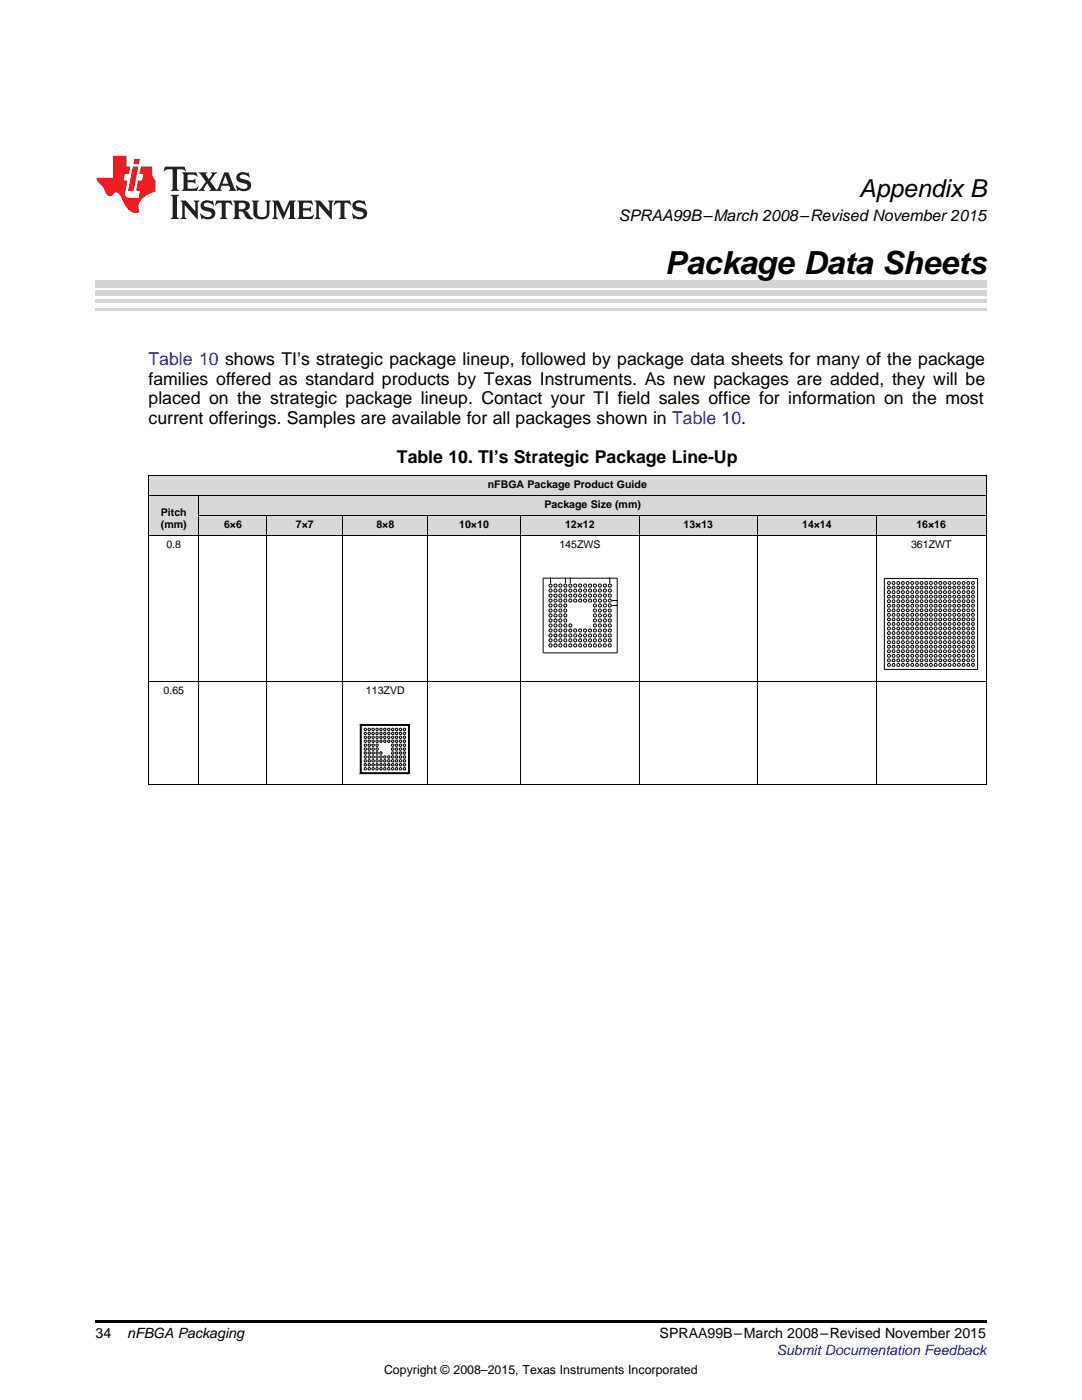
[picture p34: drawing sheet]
<svg xmlns="http://www.w3.org/2000/svg" width="216mm" height="279mm" viewBox="0 0 216 279" stroke-linecap="round" stroke-linejoin="round" font-family="sans-serif">
<defs><g id="words">
<text font-size="6.3" x="132.7" y="54.7">Package Data Sheets</text>
<text font-size="4.9" x="171.4" y="39.3">Appendix B</text>
<text font-size="3.5" fill="#00f" x="29.6" y="72.9">Table 10 shows TI’s strategic package lineup, followed by package data sheets for many of the package</text>
<g font-size="3.5">
<text x="29.6" y="76.8">families offered as standard products by Texas Instruments. As new packages are added, they will be</text>
<text x="29.6" y="80.7">placed on the strategic package lineup. Contact your TI field sales office for information on the most</text>
<text x="29.6" y="84.6">current offerings. Samples are available for all packages shown in Table 10.</text>
<text x="79.2" y="92.3">Table 10. TI’s Strategic Package Line-Up</text>
</g>
<text font-size="3.2" x="123.5" y="44.1">SPRAA99B–March 2008–Revised November 2015</text>
<g font-size="2.8">
<text x="19" y="267">34</text>
<text x="25.4" y="267.1">nFBGA Packaging</text>
<text x="131.6" y="267.1">SPRAA99B–March 2008–Revised November 2015</text>
</g>
<text font-size="2.8" fill="#00f" x="155" y="270.4">Submit Documentation Feedback</text>
<text font-size="2.5" x="76.6" y="274.2">Copyright © 2008–2015, Texas Instruments Incorporated</text>
<g font-size="2.1">
<text x="97.3" y="97.5">nFBGA Package Product Guide</text>
<text x="108.7" y="101.4">Package Size (mm)</text>
<text x="32.1" y="102.9">Pitch</text>
<text x="32.1" y="105.4">(mm)</text>
<text x="44.7" y="105.4">6×6</text>
<text x="59.1" y="105.4">7×7</text>
<text x="75.1" y="105.4">8×8</text>
<text x="91.7" y="105.4">10×10</text>
<text x="112.7" y="105.4">12×12</text>
<text x="136.4" y="105.4">13×13</text>
<text x="160.1" y="105.4">14×14</text>
<text x="182.8" y="105.4">16×16</text>
<text x="33.2" y="109.3">0.8</text>
<text x="111.6" y="109.3">145ZWS</text>
<text x="181.8" y="109.3">361ZWT</text>
<text x="32.6" y="138.5">0.65</text>
<text x="73" y="138.5">113ZVD</text>
</g>
</g></defs>
<g fill="#d8d8d8">
<path d="M29.6 99h10.2v7.9h-10.2z"/>
<path d="M39.8 102.9h13.5v4h-13.5z"/>
<path d="M53.3 102.9h15.2v4h-15.2z"/>
<path d="M68.5 102.9h16.8v4h-16.8z"/>
<path d="M85.3 102.9h18.6v4h-18.6z"/>
<path d="M103.9 102.9h23.7v4h-23.7z"/>
<path d="M127.6 102.9h23.6v4h-23.6z"/>
<path d="M151.2 102.9h23.7v4h-23.7z"/>
<path d="M174.9 102.9h21.9v4h-21.9z"/>
<path d="M39.8 99h13.5v3.9h-13.5z"/>
<path d="M53.3 99h15.2v3.9h-15.2z"/>
<path d="M68.5 99h16.8v3.9h-16.8z"/>
<path d="M85.3 99h18.6v3.9h-18.6z"/>
<path d="M103.9 99h23.7v3.9h-23.7z"/>
<path d="M127.6 99h23.6v3.9h-23.6z"/>
<path d="M151.2 99h23.7v3.9h-23.7z"/>
<path d="M174.9 99h21.9v3.9h-21.9z"/>
<path d="M29.6 95h10.2v4h-10.2z"/>
<path d="M39.8 95h13.5v4h-13.5z"/>
<path d="M53.3 95h15.2v4h-15.2z"/>
<path d="M68.5 95h16.8v4h-16.8z"/>
<path d="M85.3 95h18.6v4h-18.6z"/>
<path d="M103.9 95h23.7v4h-23.7z"/>
<path d="M127.6 95h23.6v4h-23.6z"/>
<path d="M151.2 95h23.7v4h-23.7z"/>
<path d="M174.9 95h21.9v4h-21.9z"/>
</g>
<path d="M19 263.5h177.8v.6h-177.8z" fill="#000"/>
<path d="M29.7 136v20.6M39.7 136v20.6M53.2 139.9v16.7M68.4 139.9v16.7M85.3 139.9v16.7M103.9 139.9v16.7M127.5 139.9v16.7M151.2 139.9v16.7M174.8 139.9v16.7M196.8 139.9v16.7M29.6 156.5h167.2" fill="none" stroke="#000" stroke-width=".2"/>
<path d="M71.9 144.6l.1 .1v9.6l-.1 .1zM71.9 154.3h9.7M72 144.6h9.6l-.1 .1h-9.5zM72 144.7h9.5l.1-.1h-9.6v9.8M72 144.7h9.6M72 154.3h9.5l.1 .1h-9.7zM72 154.3v-9.6l-.1-.1v9.8M81.5 154.3h-9.5l-.1 .1h9.7M81.6 144.6v9.8M81.6 144.6v9.8l-.1-.1v-9.6zM81.6 144.6v9.8l-.1-.1v-9.6" fill="none" stroke="#010202" stroke-width=".2"/>
<path d="M71.9 144.6l.1 .1z" fill-rule="evenodd" fill="#010202"/>
<g fill="none" stroke="#010202" stroke-width=".2">
<path d="M108.4 115.4h14.8v14.9h-14.8zM109.9 115.2v1.3M112.8 115.2v1.2M113.8 115.2v1.2M121.7 115.2v1.3M122.1 119.9h1.2M176.5 115.4h18.6v18.2h-18.6zM122.1 120.8h1.2M71.9 144.6l.1 .1zM71.9 144.6l.1 .1M72.7 145.4a.26 .26 0 0 1 .4 0 .26 .26 0 0 1-.1 .4l-.3-.1zM73.6 145.3l.3 .2-.1 .3h-.2a.25 .25 0 0 1-.2-.2 .25 .25 0 0 1 .2-.3z"/>
<path d="M74.3 145.4h.3l.1 .2-.1 .2-.3-.1zM75.1 145.4a.26 .26 0 0 1 .3 0 .26 .26 0 0 1 0 .4l-.4-.1zM75.9 145.3l.4 .2-.2 .3h-.2a.25 .25 0 0 1-.1-.2 .25 .25 0 0 1 .1-.3zM76.6 145.4h.4l.1 .2-.2 .2-.3-.1zM77.4 145.4a.26 .26 0 0 1 .4 0 .26 .26 0 0 1-.1 .4l-.3-.1zM78.3 145.3l.3 .2-.1 .3h-.2a.25 .25 0 0 1-.2-.2 .25 .25 0 0 1 .2-.3zM78.9 145.4h.4l.1 .2-.1 .2-.4-.1zM79.8 145.4a.26 .26 0 0 1 .3 0 .26 .26 0 0 1 0 .4l-.4-.1zM80.6 145.3l.3 .2-.1 .3h-.2a.25 .25 0 0 1-.2-.2 .25 .25 0 0 1 .2-.3z"/>
<circle cx="109.8" cy="119.9" r=".31"/>
<circle cx="109.8" cy="117.9" r=".31"/>
<circle cx="109.9" cy="116.9" r=".3"/>
<circle cx="109.9" cy="118.9" r=".3"/>
<circle cx="110.8" cy="119.8" r=".3"/>
<circle cx="110.8" cy="117.9" r=".3"/>
<circle cx="110.8" cy="116.9" r=".29"/>
<circle cx="110.8" cy="118.9" r=".29"/>
<circle cx="111.8" cy="119.9" r=".32"/>
<circle cx="111.8" cy="117.9" r=".32"/>
<circle cx="111.8" cy="116.9" r=".31"/>
<circle cx="111.8" cy="118.9" r=".31"/>
<circle cx="112.8" cy="119.9" r=".32"/>
<circle cx="112.8" cy="117.9" r=".32"/>
<circle cx="112.8" cy="116.9" r=".31"/>
<circle cx="112.8" cy="118.9" r=".31"/>
<circle cx="113.8" cy="117.9" r=".31"/>
<circle cx="113.8" cy="119.9" r=".31"/>
<circle cx="113.8" cy="116.9" r=".3"/>
<circle cx="113.8" cy="118.9" r=".3"/>
<circle cx="114.8" cy="117.9" r=".3"/>
<circle cx="114.8" cy="119.8" r=".3"/>
<circle cx="114.8" cy="116.9" r=".29"/>
<circle cx="114.8" cy="118.9" r=".29"/>
<circle cx="115.8" cy="119.9" r=".32"/>
<circle cx="115.8" cy="117.9" r=".32"/>
<circle cx="115.8" cy="116.9" r=".31"/>
<circle cx="115.8" cy="118.9" r=".31"/>
<circle cx="116.7" cy="117.9" r=".32"/>
<circle cx="116.7" cy="119.9" r=".32"/>
<circle cx="116.8" cy="116.9" r=".31"/>
<circle cx="116.8" cy="118.9" r=".31"/>
<circle cx="117.7" cy="119.9" r=".31"/>
<circle cx="117.7" cy="117.9" r=".31"/>
<circle cx="117.7" cy="116.9" r=".3"/>
<circle cx="117.7" cy="118.9" r=".3"/>
<circle cx="118.7" cy="117.9" r=".3"/>
<circle cx="118.7" cy="119.8" r=".3"/>
<circle cx="118.7" cy="116.9" r=".29"/>
<circle cx="118.7" cy="118.9" r=".29"/>
<circle cx="119.7" cy="116.9" r=".32"/>
<circle cx="119.7" cy="119.9" r=".32"/>
<circle cx="119.7" cy="117.9" r=".32"/>
<circle cx="119.7" cy="118.9" r=".31"/>
<circle cx="120.7" cy="119.9" r=".31"/>
<circle cx="120.7" cy="117.9" r=".31"/>
<circle cx="120.7" cy="116.9" r=".3"/>
<circle cx="120.7" cy="118.9" r=".3"/>
<circle cx="121.7" cy="119.8" r=".3"/>
<circle cx="121.7" cy="117.9" r=".3"/>
<circle cx="121.7" cy="116.9" r=".29"/>
<circle cx="121.7" cy="118.9" r=".29"/>
<circle cx="177.4" cy="117.3" r=".29"/>
<circle cx="177.4" cy="116.4" r=".29"/>
<circle cx="177.4" cy="119.1" r=".29"/>
<circle cx="177.4" cy="120" r=".29"/>
<circle cx="177.4" cy="118.2" r=".29"/>
<circle cx="178.3" cy="118.2" r=".3"/>
<circle cx="178.3" cy="117.3" r=".3"/>
<circle cx="178.3" cy="120" r=".3"/>
<circle cx="178.3" cy="119.1" r=".3"/>
<circle cx="178.3" cy="116.3" r=".3"/>
<circle cx="179.2" cy="117.3" r=".29"/>
<circle cx="179.2" cy="116.4" r=".29"/>
<circle cx="179.2" cy="120" r=".29"/>
<circle cx="179.2" cy="119.1" r=".29"/>
<circle cx="179.2" cy="118.2" r=".29"/>
<circle cx="180.2" cy="117.3" r=".3"/>
<circle cx="180.2" cy="116.4" r=".3"/>
<circle cx="180.2" cy="120" r=".3"/>
<circle cx="180.2" cy="119.1" r=".3"/>
<circle cx="180.2" cy="118.2" r=".3"/>
<circle cx="181.1" cy="116.4" r=".29"/>
<circle cx="181.1" cy="117.3" r=".29"/>
<circle cx="181.1" cy="120" r=".29"/>
<circle cx="181.1" cy="119.1" r=".29"/>
<circle cx="181.1" cy="118.2" r=".29"/>
<circle cx="182" cy="117.3" r=".3"/>
<circle cx="182" cy="116.4" r=".3"/>
<circle cx="182" cy="119.1" r=".3"/>
<circle cx="182" cy="120" r=".3"/>
<circle cx="182" cy="118.2" r=".3"/>
<circle cx="183" cy="117.3" r=".29"/>
<circle cx="183" cy="116.4" r=".29"/>
<circle cx="183" cy="119.1" r=".29"/>
<circle cx="183" cy="120" r=".29"/>
<circle cx="183" cy="118.2" r=".29"/>
<circle cx="183.9" cy="116.4" r=".3"/>
<circle cx="183.9" cy="117.3" r=".3"/>
<circle cx="183.9" cy="120" r=".3"/>
<circle cx="183.9" cy="119.1" r=".3"/>
<circle cx="183.9" cy="118.2" r=".3"/>
<circle cx="184.8" cy="118.2" r=".29"/>
<circle cx="184.8" cy="117.3" r=".29"/>
<circle cx="184.8" cy="116.4" r=".29"/>
<circle cx="184.8" cy="119.1" r=".29"/>
<circle cx="184.8" cy="120" r=".29"/>
<circle cx="185.8" cy="116.4" r=".3"/>
<circle cx="185.8" cy="117.3" r=".3"/>
<circle cx="185.8" cy="119.1" r=".3"/>
<circle cx="185.8" cy="120" r=".3"/>
<circle cx="185.8" cy="118.2" r=".3"/>
<circle cx="186.7" cy="118.2" r=".29"/>
<circle cx="186.7" cy="117.3" r=".29"/>
<circle cx="186.7" cy="116.4" r=".29"/>
<circle cx="186.7" cy="119.1" r=".29"/>
<circle cx="186.7" cy="120" r=".29"/>
<circle cx="187.6" cy="117.3" r=".3"/>
<circle cx="187.6" cy="116.4" r=".3"/>
<circle cx="187.6" cy="119.1" r=".3"/>
<circle cx="187.6" cy="120" r=".3"/>
<circle cx="187.6" cy="118.2" r=".3"/>
<circle cx="188.5" cy="118.2" r=".29"/>
<circle cx="188.5" cy="117.3" r=".29"/>
<circle cx="188.5" cy="116.4" r=".29"/>
<circle cx="188.5" cy="120" r=".29"/>
<circle cx="188.5" cy="119.1" r=".29"/>
<circle cx="189.5" cy="116.4" r=".3"/>
<circle cx="189.5" cy="117.3" r=".3"/>
<circle cx="189.5" cy="119.1" r=".3"/>
<circle cx="189.5" cy="120" r=".3"/>
<circle cx="189.5" cy="118.2" r=".3"/>
<circle cx="190.4" cy="118.2" r=".3"/>
<circle cx="190.4" cy="117.3" r=".3"/>
<circle cx="190.4" cy="116.3" r=".3"/>
<circle cx="190.4" cy="119.1" r=".3"/>
<circle cx="190.4" cy="120" r=".3"/>
<circle cx="191.3" cy="118.2" r=".28"/>
<circle cx="191.3" cy="120" r=".28"/>
<circle cx="191.3" cy="119.1" r=".28"/>
<circle cx="191.3" cy="116.3" r=".28"/>
<circle cx="191.3" cy="117.3" r=".28"/>
<circle cx="192.3" cy="118.2" r=".3"/>
<circle cx="192.3" cy="117.3" r=".3"/>
<circle cx="192.3" cy="120" r=".3"/>
<circle cx="192.3" cy="116.3" r=".3"/>
<circle cx="192.3" cy="119.1" r=".3"/>
<circle cx="193.2" cy="118.2" r=".28"/>
<circle cx="193.2" cy="119.1" r=".28"/>
<circle cx="193.2" cy="120" r=".28"/>
<circle cx="193.2" cy="117.3" r=".28"/>
<circle cx="193.2" cy="116.3" r=".28"/>
<circle cx="194.1" cy="118.2" r=".3"/>
<circle cx="194.1" cy="117.3" r=".3"/>
<circle cx="194.1" cy="120" r=".3"/>
<circle cx="194.1" cy="119.1" r=".3"/>
<circle cx="194.1" cy="116.3" r=".3"/>
<circle cx="109.8" cy="121.9" r=".31"/>
<circle cx="109.8" cy="127.8" r=".31"/>
<circle cx="109.8" cy="122.8" r=".31"/>
<circle cx="109.8" cy="124.8" r=".31"/>
<circle cx="109.8" cy="120.8" r=".31"/>
<circle cx="109.8" cy="126.8" r=".31"/>
<circle cx="109.9" cy="123.8" r=".3"/>
<circle cx="109.9" cy="128.8" r=".3"/>
<circle cx="109.9" cy="125.8" r=".3"/>
<circle cx="110.8" cy="127.8" r=".31"/>
<circle cx="110.8" cy="122.8" r=".31"/>
<circle cx="110.8" cy="120.8" r=".31"/>
<circle cx="110.8" cy="121.8" r=".3"/>
<circle cx="110.8" cy="128.8" r=".3"/>
<circle cx="110.8" cy="124.8" r=".3"/>
<circle cx="110.8" cy="126.8" r=".3"/>
<circle cx="110.8" cy="123.8" r=".29"/>
<circle cx="110.8" cy="125.8" r=".29"/>
<circle cx="111.8" cy="121.8" r=".32"/>
<circle cx="111.8" cy="128.8" r=".32"/>
<circle cx="111.8" cy="127.8" r=".32"/>
<circle cx="111.8" cy="120.8" r=".32"/>
<circle cx="111.8" cy="124.8" r=".32"/>
<circle cx="111.8" cy="122.8" r=".32"/>
<circle cx="111.8" cy="126.8" r=".32"/>
<circle cx="111.8" cy="123.8" r=".31"/>
<circle cx="111.8" cy="125.8" r=".31"/>
<circle cx="112.8" cy="121.8" r=".32"/>
<circle cx="112.8" cy="127.8" r=".32"/>
<circle cx="112.8" cy="120.8" r=".32"/>
<circle cx="112.8" cy="122.8" r=".32"/>
<circle cx="112.8" cy="124.8" r=".32"/>
<circle cx="112.8" cy="126.8" r=".32"/>
<circle cx="112.8" cy="123.8" r=".31"/>
<circle cx="112.8" cy="128.8" r=".31"/>
<circle cx="112.8" cy="125.8" r=".31"/>
<circle cx="113.8" cy="128.8" r=".31"/>
<circle cx="113.8" cy="124.8" r=".31"/>
<circle cx="113.8" cy="126.8" r=".31"/>
<circle cx="113.8" cy="127.8" r=".31"/>
<circle cx="113.8" cy="125.8" r=".3"/>
<circle cx="114.8" cy="128.8" r=".3"/>
<circle cx="114.8" cy="127.8" r=".3"/>
<circle cx="114.8" cy="126.8" r=".3"/>
<circle cx="114.8" cy="125.8" r=".29"/>
<circle cx="115.8" cy="128.8" r=".32"/>
<circle cx="115.8" cy="127.8" r=".32"/>
<circle cx="115.8" cy="126.8" r=".32"/>
<circle cx="115.8" cy="125.8" r=".31"/>
<circle cx="116.7" cy="127.8" r=".32"/>
<circle cx="116.7" cy="126.8" r=".32"/>
<circle cx="116.8" cy="128.8" r=".31"/>
<circle cx="116.8" cy="125.8" r=".31"/>
<circle cx="117.7" cy="128.8" r=".31"/>
<circle cx="117.7" cy="126.8" r=".31"/>
<circle cx="117.7" cy="127.8" r=".31"/>
<circle cx="117.7" cy="125.8" r=".3"/>
<circle cx="118.7" cy="121.8" r=".3"/>
<circle cx="118.7" cy="128.8" r=".3"/>
<circle cx="118.7" cy="127.8" r=".3"/>
<circle cx="118.7" cy="122.8" r=".3"/>
<circle cx="118.7" cy="120.8" r=".3"/>
<circle cx="118.7" cy="124.8" r=".3"/>
<circle cx="118.7" cy="126.8" r=".3"/>
<circle cx="118.7" cy="123.8" r=".29"/>
<circle cx="118.7" cy="125.8" r=".29"/>
<circle cx="119.7" cy="123.8" r=".32"/>
<circle cx="119.7" cy="128.8" r=".32"/>
<circle cx="119.7" cy="121.8" r=".32"/>
<circle cx="119.7" cy="127.8" r=".32"/>
<circle cx="119.7" cy="120.8" r=".32"/>
<circle cx="119.7" cy="122.8" r=".32"/>
<circle cx="119.7" cy="124.8" r=".32"/>
<circle cx="119.7" cy="126.8" r=".32"/>
<circle cx="119.7" cy="125.8" r=".31"/>
<circle cx="120.7" cy="121.9" r=".31"/>
<circle cx="120.7" cy="127.8" r=".31"/>
<circle cx="120.7" cy="122.8" r=".31"/>
<circle cx="120.7" cy="124.8" r=".31"/>
<circle cx="120.7" cy="120.8" r=".31"/>
<circle cx="120.7" cy="126.8" r=".31"/>
<circle cx="120.7" cy="123.8" r=".3"/>
<circle cx="120.7" cy="128.8" r=".3"/>
<circle cx="120.7" cy="125.8" r=".3"/>
<circle cx="121.7" cy="121.8" r=".3"/>
<circle cx="121.7" cy="128.8" r=".3"/>
<circle cx="121.7" cy="127.8" r=".3"/>
<circle cx="121.7" cy="122.8" r=".3"/>
<circle cx="121.7" cy="120.8" r=".3"/>
<circle cx="121.7" cy="124.8" r=".3"/>
<circle cx="121.7" cy="126.8" r=".3"/>
<circle cx="121.7" cy="123.8" r=".29"/>
<circle cx="121.7" cy="125.8" r=".29"/>
<circle cx="177.4" cy="123.6" r=".29"/>
<circle cx="177.4" cy="127.3" r=".29"/>
<circle cx="177.4" cy="130.9" r=".29"/>
<circle cx="177.4" cy="131.8" r=".29"/>
<circle cx="177.4" cy="122.7" r=".29"/>
<circle cx="177.4" cy="130" r=".29"/>
<circle cx="177.4" cy="132.7" r=".29"/>
<circle cx="177.4" cy="125.4" r=".29"/>
<circle cx="177.4" cy="120.9" r=".29"/>
<circle cx="177.4" cy="121.8" r=".29"/>
<circle cx="177.4" cy="126.3" r=".29"/>
<circle cx="177.4" cy="129.1" r=".29"/>
<circle cx="177.4" cy="128.2" r=".29"/>
<circle cx="177.4" cy="124.5" r=".29"/>
<circle cx="178.3" cy="128.2" r=".3"/>
<circle cx="178.3" cy="123.6" r=".3"/>
<circle cx="178.3" cy="121.8" r=".3"/>
<circle cx="178.3" cy="132.7" r=".3"/>
<circle cx="178.3" cy="126.3" r=".3"/>
<circle cx="178.3" cy="131.8" r=".3"/>
<circle cx="178.3" cy="127.2" r=".3"/>
<circle cx="178.3" cy="125.4" r=".3"/>
<circle cx="178.3" cy="120.9" r=".3"/>
<circle cx="178.3" cy="124.5" r=".3"/>
<circle cx="178.3" cy="130.9" r=".3"/>
<circle cx="178.3" cy="129.1" r=".3"/>
<circle cx="178.3" cy="130" r=".3"/>
<circle cx="178.3" cy="122.7" r=".3"/>
<circle cx="179.2" cy="123.6" r=".29"/>
<circle cx="179.2" cy="127.3" r=".29"/>
<circle cx="179.2" cy="130.9" r=".29"/>
<circle cx="179.2" cy="131.8" r=".29"/>
<circle cx="179.2" cy="122.7" r=".29"/>
<circle cx="179.2" cy="130" r=".29"/>
<circle cx="179.2" cy="132.7" r=".29"/>
<circle cx="179.2" cy="120.9" r=".29"/>
<circle cx="179.2" cy="121.8" r=".29"/>
<circle cx="179.2" cy="126.3" r=".29"/>
<circle cx="179.2" cy="125.4" r=".29"/>
<circle cx="179.2" cy="129.1" r=".29"/>
<circle cx="179.2" cy="128.2" r=".29"/>
<circle cx="179.2" cy="124.5" r=".29"/>
<circle cx="180.2" cy="123.6" r=".3"/>
<circle cx="180.2" cy="127.2" r=".3"/>
<circle cx="180.2" cy="130.9" r=".3"/>
<circle cx="180.2" cy="131.8" r=".3"/>
<circle cx="180.2" cy="132.7" r=".3"/>
<circle cx="180.2" cy="122.7" r=".3"/>
<circle cx="180.2" cy="130" r=".3"/>
<circle cx="180.2" cy="125.4" r=".3"/>
<circle cx="180.2" cy="126.3" r=".3"/>
<circle cx="180.2" cy="121.8" r=".3"/>
<circle cx="180.2" cy="120.9" r=".3"/>
<circle cx="180.2" cy="129.1" r=".3"/>
<circle cx="180.2" cy="128.2" r=".3"/>
<circle cx="180.2" cy="124.5" r=".3"/>
<circle cx="181.1" cy="123.6" r=".29"/>
<circle cx="181.1" cy="127.3" r=".29"/>
<circle cx="181.1" cy="130.9" r=".29"/>
<circle cx="181.1" cy="131.8" r=".29"/>
<circle cx="181.1" cy="130" r=".29"/>
<circle cx="181.1" cy="122.7" r=".29"/>
<circle cx="181.1" cy="132.7" r=".29"/>
<circle cx="181.1" cy="126.3" r=".29"/>
<circle cx="181.1" cy="125.4" r=".29"/>
<circle cx="181.1" cy="120.9" r=".29"/>
<circle cx="181.1" cy="121.8" r=".29"/>
<circle cx="181.1" cy="129.1" r=".29"/>
<circle cx="181.1" cy="128.2" r=".29"/>
<circle cx="181.1" cy="124.5" r=".29"/>
<circle cx="182" cy="123.6" r=".3"/>
<circle cx="182" cy="127.2" r=".3"/>
<circle cx="182" cy="130.9" r=".3"/>
<circle cx="182" cy="131.8" r=".3"/>
<circle cx="182" cy="132.7" r=".3"/>
<circle cx="182" cy="122.7" r=".3"/>
<circle cx="182" cy="130" r=".3"/>
<circle cx="182" cy="125.4" r=".3"/>
<circle cx="182" cy="121.8" r=".3"/>
<circle cx="182" cy="126.3" r=".3"/>
<circle cx="182" cy="120.9" r=".3"/>
<circle cx="182" cy="129.1" r=".3"/>
<circle cx="182" cy="128.2" r=".3"/>
<circle cx="182" cy="124.5" r=".3"/>
<circle cx="183" cy="123.6" r=".29"/>
<circle cx="183" cy="127.3" r=".29"/>
<circle cx="183" cy="130.9" r=".29"/>
<circle cx="183" cy="131.8" r=".29"/>
<circle cx="183" cy="122.7" r=".29"/>
<circle cx="183" cy="130" r=".29"/>
<circle cx="183" cy="132.7" r=".29"/>
<circle cx="183" cy="120.9" r=".29"/>
<circle cx="183" cy="125.4" r=".29"/>
<circle cx="183" cy="121.8" r=".29"/>
<circle cx="183" cy="126.3" r=".29"/>
<circle cx="183" cy="129.1" r=".29"/>
<circle cx="183" cy="128.2" r=".29"/>
<circle cx="183" cy="124.5" r=".29"/>
<circle cx="183.9" cy="123.6" r=".3"/>
<circle cx="183.9" cy="127.2" r=".3"/>
<circle cx="183.9" cy="130.9" r=".3"/>
<circle cx="183.9" cy="131.8" r=".3"/>
<circle cx="183.9" cy="132.7" r=".3"/>
<circle cx="183.9" cy="130" r=".3"/>
<circle cx="183.9" cy="122.7" r=".3"/>
<circle cx="183.9" cy="125.4" r=".3"/>
<circle cx="183.9" cy="120.9" r=".3"/>
<circle cx="183.9" cy="126.3" r=".3"/>
<circle cx="183.9" cy="121.8" r=".3"/>
<circle cx="183.9" cy="129.1" r=".3"/>
<circle cx="183.9" cy="128.2" r=".3"/>
<circle cx="183.9" cy="124.5" r=".3"/>
<circle cx="184.8" cy="121.8" r=".29"/>
<circle cx="184.8" cy="123.6" r=".29"/>
<circle cx="184.8" cy="128.2" r=".29"/>
<circle cx="184.8" cy="132.7" r=".29"/>
<circle cx="184.8" cy="130" r=".29"/>
<circle cx="184.8" cy="126.4" r=".29"/>
<circle cx="184.8" cy="131.8" r=".29"/>
<circle cx="184.8" cy="125.4" r=".29"/>
<circle cx="184.8" cy="127.3" r=".29"/>
<circle cx="184.8" cy="124.5" r=".29"/>
<circle cx="184.8" cy="120.9" r=".29"/>
<circle cx="184.8" cy="130.9" r=".29"/>
<circle cx="184.8" cy="129.1" r=".29"/>
<circle cx="184.8" cy="122.7" r=".29"/>
<circle cx="185.8" cy="123.6" r=".3"/>
<circle cx="185.8" cy="127.2" r=".3"/>
<circle cx="185.8" cy="130.9" r=".3"/>
<circle cx="185.8" cy="131.8" r=".3"/>
<circle cx="185.8" cy="132.7" r=".3"/>
<circle cx="185.8" cy="122.7" r=".3"/>
<circle cx="185.8" cy="130" r=".3"/>
<circle cx="185.8" cy="125.4" r=".3"/>
<circle cx="185.8" cy="126.3" r=".3"/>
<circle cx="185.8" cy="121.8" r=".3"/>
<circle cx="185.8" cy="120.9" r=".3"/>
<circle cx="185.8" cy="129.1" r=".3"/>
<circle cx="185.8" cy="128.2" r=".3"/>
<circle cx="185.8" cy="124.5" r=".3"/>
<circle cx="186.7" cy="123.6" r=".29"/>
<circle cx="186.7" cy="121.8" r=".29"/>
<circle cx="186.7" cy="128.2" r=".29"/>
<circle cx="186.7" cy="132.7" r=".29"/>
<circle cx="186.7" cy="130" r=".29"/>
<circle cx="186.7" cy="126.4" r=".29"/>
<circle cx="186.7" cy="131.8" r=".29"/>
<circle cx="186.7" cy="125.4" r=".29"/>
<circle cx="186.7" cy="129.1" r=".29"/>
<circle cx="186.7" cy="130.9" r=".29"/>
<circle cx="186.7" cy="124.5" r=".29"/>
<circle cx="186.7" cy="127.3" r=".29"/>
<circle cx="186.7" cy="120.9" r=".29"/>
<circle cx="186.7" cy="122.7" r=".29"/>
<circle cx="187.6" cy="123.6" r=".3"/>
<circle cx="187.6" cy="127.2" r=".3"/>
<circle cx="187.6" cy="130.9" r=".3"/>
<circle cx="187.6" cy="131.8" r=".3"/>
<circle cx="187.6" cy="132.7" r=".3"/>
<circle cx="187.6" cy="122.7" r=".3"/>
<circle cx="187.6" cy="130" r=".3"/>
<circle cx="187.6" cy="125.4" r=".3"/>
<circle cx="187.6" cy="120.9" r=".3"/>
<circle cx="187.6" cy="126.3" r=".3"/>
<circle cx="187.6" cy="121.8" r=".3"/>
<circle cx="187.6" cy="129.1" r=".3"/>
<circle cx="187.6" cy="128.2" r=".3"/>
<circle cx="187.6" cy="124.5" r=".3"/>
<circle cx="188.5" cy="121.8" r=".29"/>
<circle cx="188.5" cy="123.6" r=".29"/>
<circle cx="188.5" cy="128.2" r=".29"/>
<circle cx="188.5" cy="132.7" r=".29"/>
<circle cx="188.5" cy="130" r=".29"/>
<circle cx="188.5" cy="126.4" r=".29"/>
<circle cx="188.5" cy="131.8" r=".29"/>
<circle cx="188.5" cy="125.4" r=".29"/>
<circle cx="188.5" cy="120.9" r=".29"/>
<circle cx="188.5" cy="127.3" r=".29"/>
<circle cx="188.5" cy="124.5" r=".29"/>
<circle cx="188.5" cy="130.9" r=".29"/>
<circle cx="188.5" cy="129.1" r=".29"/>
<circle cx="188.5" cy="122.7" r=".29"/>
<circle cx="189.5" cy="123.6" r=".3"/>
<circle cx="189.5" cy="127.2" r=".3"/>
<circle cx="189.5" cy="130.9" r=".3"/>
<circle cx="189.5" cy="131.8" r=".3"/>
<circle cx="189.5" cy="132.7" r=".3"/>
<circle cx="189.5" cy="130" r=".3"/>
<circle cx="189.5" cy="122.7" r=".3"/>
<circle cx="189.5" cy="125.4" r=".3"/>
<circle cx="189.5" cy="120.9" r=".3"/>
<circle cx="189.5" cy="126.3" r=".3"/>
<circle cx="189.5" cy="121.8" r=".3"/>
<circle cx="189.5" cy="129.1" r=".3"/>
<circle cx="189.5" cy="128.2" r=".3"/>
<circle cx="189.5" cy="124.5" r=".3"/>
<circle cx="190.4" cy="128.2" r=".3"/>
<circle cx="190.4" cy="121.8" r=".3"/>
<circle cx="190.4" cy="123.6" r=".3"/>
<circle cx="190.4" cy="132.7" r=".3"/>
<circle cx="190.4" cy="126.3" r=".3"/>
<circle cx="190.4" cy="131.8" r=".3"/>
<circle cx="190.4" cy="127.2" r=".3"/>
<circle cx="190.4" cy="124.5" r=".3"/>
<circle cx="190.4" cy="125.4" r=".3"/>
<circle cx="190.4" cy="120.9" r=".3"/>
<circle cx="190.4" cy="129.1" r=".3"/>
<circle cx="190.4" cy="130.9" r=".3"/>
<circle cx="190.4" cy="130" r=".3"/>
<circle cx="190.4" cy="122.7" r=".3"/>
<circle cx="191.3" cy="123.6" r=".28"/>
<circle cx="191.3" cy="127.2" r=".28"/>
<circle cx="191.3" cy="130.9" r=".28"/>
<circle cx="191.3" cy="132.7" r=".28"/>
<circle cx="191.3" cy="131.8" r=".28"/>
<circle cx="191.3" cy="128.2" r=".28"/>
<circle cx="191.3" cy="126.3" r=".28"/>
<circle cx="191.3" cy="121.8" r=".28"/>
<circle cx="191.3" cy="125.4" r=".28"/>
<circle cx="191.3" cy="120.9" r=".28"/>
<circle cx="191.3" cy="129.1" r=".28"/>
<circle cx="191.3" cy="130" r=".28"/>
<circle cx="191.3" cy="122.7" r=".28"/>
<circle cx="191.3" cy="124.5" r=".28"/>
<circle cx="192.3" cy="128.2" r=".3"/>
<circle cx="192.3" cy="123.6" r=".3"/>
<circle cx="192.3" cy="121.8" r=".3"/>
<circle cx="192.3" cy="132.7" r=".3"/>
<circle cx="192.3" cy="126.3" r=".3"/>
<circle cx="192.3" cy="131.8" r=".3"/>
<circle cx="192.3" cy="124.5" r=".3"/>
<circle cx="192.3" cy="125.4" r=".3"/>
<circle cx="192.3" cy="127.2" r=".3"/>
<circle cx="192.3" cy="120.9" r=".3"/>
<circle cx="192.3" cy="130.9" r=".3"/>
<circle cx="192.3" cy="129.1" r=".3"/>
<circle cx="192.3" cy="130" r=".3"/>
<circle cx="192.3" cy="122.7" r=".3"/>
<circle cx="193.2" cy="123.6" r=".28"/>
<circle cx="193.2" cy="127.2" r=".28"/>
<circle cx="193.2" cy="130.9" r=".28"/>
<circle cx="193.2" cy="132.7" r=".28"/>
<circle cx="193.2" cy="131.8" r=".28"/>
<circle cx="193.2" cy="128.2" r=".28"/>
<circle cx="193.2" cy="120.9" r=".28"/>
<circle cx="193.2" cy="125.4" r=".28"/>
<circle cx="193.2" cy="121.8" r=".28"/>
<circle cx="193.2" cy="126.3" r=".28"/>
<circle cx="193.2" cy="129.1" r=".28"/>
<circle cx="193.2" cy="122.7" r=".28"/>
<circle cx="193.2" cy="130" r=".28"/>
<circle cx="193.2" cy="124.5" r=".28"/>
<circle cx="194.1" cy="128.2" r=".3"/>
<circle cx="194.1" cy="123.6" r=".3"/>
<circle cx="194.1" cy="121.8" r=".3"/>
<circle cx="194.1" cy="132.7" r=".3"/>
<circle cx="194.1" cy="126.3" r=".3"/>
<circle cx="194.1" cy="131.8" r=".3"/>
<circle cx="194.1" cy="120.9" r=".3"/>
<circle cx="194.1" cy="125.4" r=".3"/>
<circle cx="194.1" cy="124.5" r=".3"/>
<circle cx="194.1" cy="129.1" r=".3"/>
<circle cx="194.1" cy="127.2" r=".3"/>
<circle cx="194.1" cy="130.9" r=".3"/>
<circle cx="194.1" cy="130" r=".3"/>
<circle cx="194.1" cy="122.7" r=".3"/>
<circle cx="72.9" cy="148.7" r=".24"/>
<circle cx="72.9" cy="151.1" r=".24"/>
<circle cx="72.9" cy="146.4" r=".24"/>
<circle cx="72.9" cy="153.4" r=".24"/>
<circle cx="72.9" cy="147.1" r=".24"/>
<circle cx="72.9" cy="149.5" r=".24"/>
<circle cx="72.9" cy="147.9" r=".24"/>
<circle cx="72.9" cy="151.8" r=".24"/>
<circle cx="72.9" cy="150.3" r=".23"/>
<circle cx="72.9" cy="152.6" r=".23"/>
<circle cx="73.7" cy="146.4" r=".24"/>
<circle cx="73.7" cy="147.9" r=".24"/>
<circle cx="73.7" cy="149.5" r=".24"/>
<circle cx="73.7" cy="151.1" r=".24"/>
<circle cx="73.7" cy="147.1" r=".24"/>
<circle cx="73.7" cy="148.7" r=".24"/>
<circle cx="73.7" cy="153.4" r=".24"/>
<circle cx="73.7" cy="151.8" r=".24"/>
<circle cx="73.7" cy="150.3" r=".23"/>
<circle cx="73.7" cy="152.6" r=".23"/>
<circle cx="74.5" cy="149.5" r=".25"/>
<circle cx="74.5" cy="147.9" r=".25"/>
<circle cx="74.5" cy="151.8" r=".25"/>
<circle cx="74.5" cy="148.7" r=".25"/>
<circle cx="74.5" cy="151.1" r=".25"/>
<circle cx="74.5" cy="146.4" r=".25"/>
<circle cx="74.5" cy="153.4" r=".25"/>
<circle cx="74.5" cy="147.1" r=".25"/>
<circle cx="74.5" cy="150.3" r=".24"/>
<circle cx="74.5" cy="152.6" r=".24"/>
<circle cx="75.2" cy="148.7" r=".24"/>
<circle cx="75.2" cy="151.1" r=".24"/>
<circle cx="75.2" cy="146.4" r=".24"/>
<circle cx="75.2" cy="153.4" r=".24"/>
<circle cx="75.2" cy="147.1" r=".24"/>
<circle cx="75.2" cy="149.5" r=".24"/>
<circle cx="75.2" cy="147.9" r=".24"/>
<circle cx="75.2" cy="151.8" r=".24"/>
<circle cx="75.2" cy="150.3" r=".23"/>
<circle cx="75.2" cy="152.6" r=".23"/>
<circle cx="76" cy="146.4" r=".24"/>
<circle cx="76" cy="147.9" r=".24"/>
<circle cx="76" cy="151.1" r=".24"/>
<circle cx="76" cy="147.1" r=".24"/>
<circle cx="76" cy="153.4" r=".24"/>
<circle cx="76" cy="151.8" r=".24"/>
<circle cx="76" cy="150.3" r=".23"/>
<circle cx="76" cy="152.6" r=".23"/>
<circle cx="76.8" cy="147.9" r=".25"/>
<circle cx="76.8" cy="151.8" r=".25"/>
<circle cx="76.8" cy="151.1" r=".25"/>
<circle cx="76.8" cy="146.4" r=".25"/>
<circle cx="76.8" cy="153.4" r=".25"/>
<circle cx="76.8" cy="147.1" r=".25"/>
<circle cx="76.8" cy="152.6" r=".24"/>
<circle cx="77.6" cy="151.1" r=".24"/>
<circle cx="77.6" cy="146.4" r=".24"/>
<circle cx="77.6" cy="153.4" r=".24"/>
<circle cx="77.6" cy="147.1" r=".24"/>
<circle cx="77.6" cy="147.9" r=".24"/>
<circle cx="77.6" cy="151.8" r=".24"/>
<circle cx="77.6" cy="152.6" r=".23"/>
<circle cx="78.4" cy="146.4" r=".24"/>
<circle cx="78.4" cy="147.9" r=".24"/>
<circle cx="78.4" cy="149.5" r=".24"/>
<circle cx="78.4" cy="151.1" r=".24"/>
<circle cx="78.4" cy="147.1" r=".24"/>
<circle cx="78.4" cy="148.7" r=".24"/>
<circle cx="78.4" cy="153.4" r=".24"/>
<circle cx="78.4" cy="151.8" r=".24"/>
<circle cx="78.4" cy="150.3" r=".23"/>
<circle cx="78.4" cy="152.6" r=".23"/>
<circle cx="79.1" cy="149.5" r=".25"/>
<circle cx="79.1" cy="147.9" r=".25"/>
<circle cx="79.1" cy="151.8" r=".25"/>
<circle cx="79.1" cy="148.7" r=".25"/>
<circle cx="79.1" cy="151.1" r=".25"/>
<circle cx="79.1" cy="146.4" r=".25"/>
<circle cx="79.1" cy="153.4" r=".25"/>
<circle cx="79.1" cy="147.1" r=".25"/>
<circle cx="79.2" cy="150.3" r=".24"/>
<circle cx="79.2" cy="152.6" r=".24"/>
<circle cx="79.9" cy="148.7" r=".24"/>
<circle cx="79.9" cy="151.1" r=".24"/>
<circle cx="79.9" cy="146.4" r=".24"/>
<circle cx="79.9" cy="153.4" r=".24"/>
<circle cx="79.9" cy="147.1" r=".24"/>
<circle cx="79.9" cy="149.5" r=".24"/>
<circle cx="79.9" cy="147.9" r=".24"/>
<circle cx="79.9" cy="151.8" r=".24"/>
<circle cx="79.9" cy="150.3" r=".23"/>
<circle cx="79.9" cy="152.6" r=".23"/>
<circle cx="80.7" cy="146.4" r=".24"/>
<circle cx="80.7" cy="147.9" r=".24"/>
<circle cx="80.7" cy="149.5" r=".24"/>
<circle cx="80.7" cy="151.1" r=".24"/>
<circle cx="80.7" cy="147.1" r=".24"/>
<circle cx="80.7" cy="148.7" r=".24"/>
<circle cx="80.7" cy="153.4" r=".24"/>
<circle cx="80.7" cy="151.8" r=".24"/>
<circle cx="80.7" cy="150.3" r=".23"/>
<circle cx="80.7" cy="152.6" r=".23"/>
</g>
<g fill="none" stroke="#000" stroke-width=".2">
<path d="M29.6 98.9h167.2M29.6 95h167.2M29.7 95v41M39.7 99v37M196.8 95v44.9M29.6 106.8h167.2M39.8 102.9h157M53.2 102.9v37M68.4 102.9v37M85.3 102.9v37M103.9 102.9v37M127.5 102.9v37"/>
<path d="M151.2 102.9v37M174.8 102.9v37M29.6 135.9h167.2"/>
</g>
<path d="M19 61.7h177.8" fill="none" stroke="#d4d4d4" stroke-width=".42"/>
<g fill="#d4d4d4">
<path d="M19 59.8h177.8v.7h-177.8z"/>
<path d="M19 58h177.8v1.1h-177.8z"/>
<path d="M19 55.9h177.8v1.4h-177.8z"/>
</g>
<path d="M32.9 33.3l-.3 .8 .1 .1a1.64 1.64 0 0 1 1.7-.3l.1 3.6-.4 .6h1.6l-.4-.6v-3.5v-.1l.4-.1a1.36 1.36 0 0 1 1.3 .4l.1-.1-.3-.8zM36.3 34.4l.3 .3v.3v2.5v.3l-.3 .3h3l.3-.9h-.1a1.87 1.87 0 0 1-2 .4l-.1-1.2h1.2l.4 .3v-1.1l-.4 .3-1.2 .1 .1-1.1 .2-.1a1.66 1.66 0 0 1 1.7 .5l.1-.1-.3-.8zM39.6 34.4l1.5 1.9-.9 1.2-.7 .6h1.4l-.3-.3 .7-1.2 .8 1.2-.3 .3h2.5l-.3-.3 .2-.7h1.5l.2 .6-.3 .4h1.6l-.4-.5-1.2-3.2h-.8l-1.2 2.9-.4 .6-1.3-1.8 .9-1.1 .6-.6h-1.4l.3 .3-.6 1.1-.6-1 .2-.4zM45 35l.6 1.7h-1.2zM47.4 34.8a1.04 1.04 0 0 0-.2 1.1 1.04 1.04 0 0 0 1 .6l1 .2a.5 .5 0 0 1 .2 .6 .5 .5 0 0 1-.5 .4 1.76 1.76 0 0 1-1.7-.8l-.1 .1 .3 1.1 .2-.1a2.54 2.54 0 0 0 2.2-.3 1.12 1.12 0 0 0 .2-1.2 1.12 1.12 0 0 0-1-.6l-1-.3a.4 .4 0 0 1-.2-.4 .4 .4 0 0 1 .4-.3 1.6 1.6 0 0 1 1.6 .5h.1l-.3-1-.3 .2-.2-.1a1.62 1.62 0 0 0-1.7 .3zM34.1 38.9l.3 .3 .1 .3v3.6l-.1 .3-.3 .3h1.6l-.3-.3-.1-.3v-3.6l.1-.3 .3-.3zM36 40l.4 .6v2.5l-.1 .3-.3 .3h1.2l-.3-.6v-2.1l2.6 2.8v-3.2l.3-.6h-1.2l.3 .4 .1 1.7-1.9-2.1zM40.3 40.4a1.04 1.04 0 0 0-.2 1.1 1.04 1.04 0 0 0 .9 .6l1 .3a.5 .5 0 0 1 .2 .5 .5 .5 0 0 1-.4 .4 1.76 1.76 0 0 1-1.8-.8l-.1 .1 .3 1.1 .2-.1a2.55 2.55 0 0 0 2.3-.3 1.12 1.12 0 0 0 .2-1.2 1.12 1.12 0 0 0-1-.6l-1-.3a.41 .41 0 0 1-.2-.4 .41 .41 0 0 1 .4-.3 1.6 1.6 0 0 1 1.5 .5h.1l-.3-1-.2 .2-.2-.1a1.64 1.64 0 0 0-1.7 .3zM43.2 40l-.3 1h.1a.95 .95 0 0 1 1.2-.5v2.6v.3l-.4 .3h1.6l-.3-.3-.1-.3v-2.4l.3-.2a1.02 1.02 0 0 1 1 .5h.1l-.3-1zM46.5 40l.3 .4v.2v2.5v.3l-.3 .3h1.5l-.3-.3-.1-1.2a.9 .9 0 0 1 1.2 .8 1.07 1.07 0 0 0 1.7 .6 1.97 1.97 0 0 1-1.1-1.3l-.5-.3a.98 .98 0 0 0 1-1 .98 .98 0 0 0-1-.9zM47.7 40.5h.2a.81 .81 0 0 1 1.1 .6 .64 .64 0 0 1-.7 .7h-.7zM50.2 40l.3 .3 .1 .3v1.9a1.59 1.59 0 0 0 2.1 1.2 1.15 1.15 0 0 0 1.1-1.3v-2l.3-.4h-1.2l.3 .6v1.8a.97 .97 0 0 1-.7 1 .97 .97 0 0 1-1.1-.6l-.1-2.2 .1-.2 .3-.4zM54.3 40l.3 .4 .1 .2v2.5l-.4 .6h1.2l-.4-.6v-2.3l1.4 3 1.4-3v2.3l-.4 .6h1.5l-.3-.3v-.3v-2.5v-.2l.3-.4h-1.3l-1 2.4-1.1-2.4zM59.3 40l.3 .4 .1 .2v2.5l-.1 .3-.3 .3h3l.4-.8-.1-.1a1.88 1.88 0 0 1-2.1 .4v-1.2h1.2l.3 .3v-1l-.3 .2-1.2 .1v-1l.3-.1a1.66 1.66 0 0 1 1.6 .4l.1-.1-.3-.8zM62.8 40l.3 .6v2.5v.3l-.3 .3h1.2l-.4-.6v-2.1l2.6 2.8v-3.2l.3-.6h-1.1l.3 .4v1.7l-1.8-2.1zM66.9 40l-.3 1h.1a.95 .95 0 0 1 1.2-.5v2.6v.3l-.4 .3h1.6l-.3-.3-.1-.3v-2.4l.3-.2a1.02 1.02 0 0 1 1 .5h.1l-.3-1zM70.6 40.4a1.04 1.04 0 0 0-.2 1.1 1.04 1.04 0 0 0 .9 .6l1 .3a.5 .5 0 0 1 .2 .5 .5 .5 0 0 1-.4 .4 1.75 1.75 0 0 1-1.8-.8l-.1 .1 .3 1.1 .2-.1a2.56 2.56 0 0 0 2.3-.3 1.12 1.12 0 0 0 .2-1.2 1.12 1.12 0 0 0-1-.6l-1-.3a.4 .4 0 0 1-.2-.4 .4 .4 0 0 1 .4-.3 1.6 1.6 0 0 1 1.5 .5h.1l-.3-1-.2 .2-.2-.1a1.64 1.64 0 0 0-1.7 .3z" fill="#231f20"/>
<path d="M22.5 31.1v4.4h-3.2a2.57 2.57 0 0 0 1.2 1.7l.4 .8a1.22 1.22 0 0 0 1.3 1.1l.2-.2a.9 .9 0 0 1 1-.5 .9 .9 0 0 1 .7 .9l.5 1.1a2.58 2.58 0 0 0 3.3 1.9 2.35 2.35 0 0 1 .9-3.1l1.1-.6 1.1-.3v-2.3a1.45 1.45 0 0 1-.6-1.3v-1.5h-2.3l-.3 1.5h.8l-.2 1.3h-.9l-.3 1.6 .1 .4 .7 .1-.3 1.4h-1.1a1.52 1.52 0 0 1-1.7-.6l.6-2.9h-.8l.2-1.3h.8l.3-1.5h-.7v-2.1zM26.5 33.2l-1 4.9h1.2l.9-4.9zM26.8 31.7l-.2 1.1h1.1l.2-1.1z" fill="#ee1d23"/>
<use href="#words"/>
</svg>
